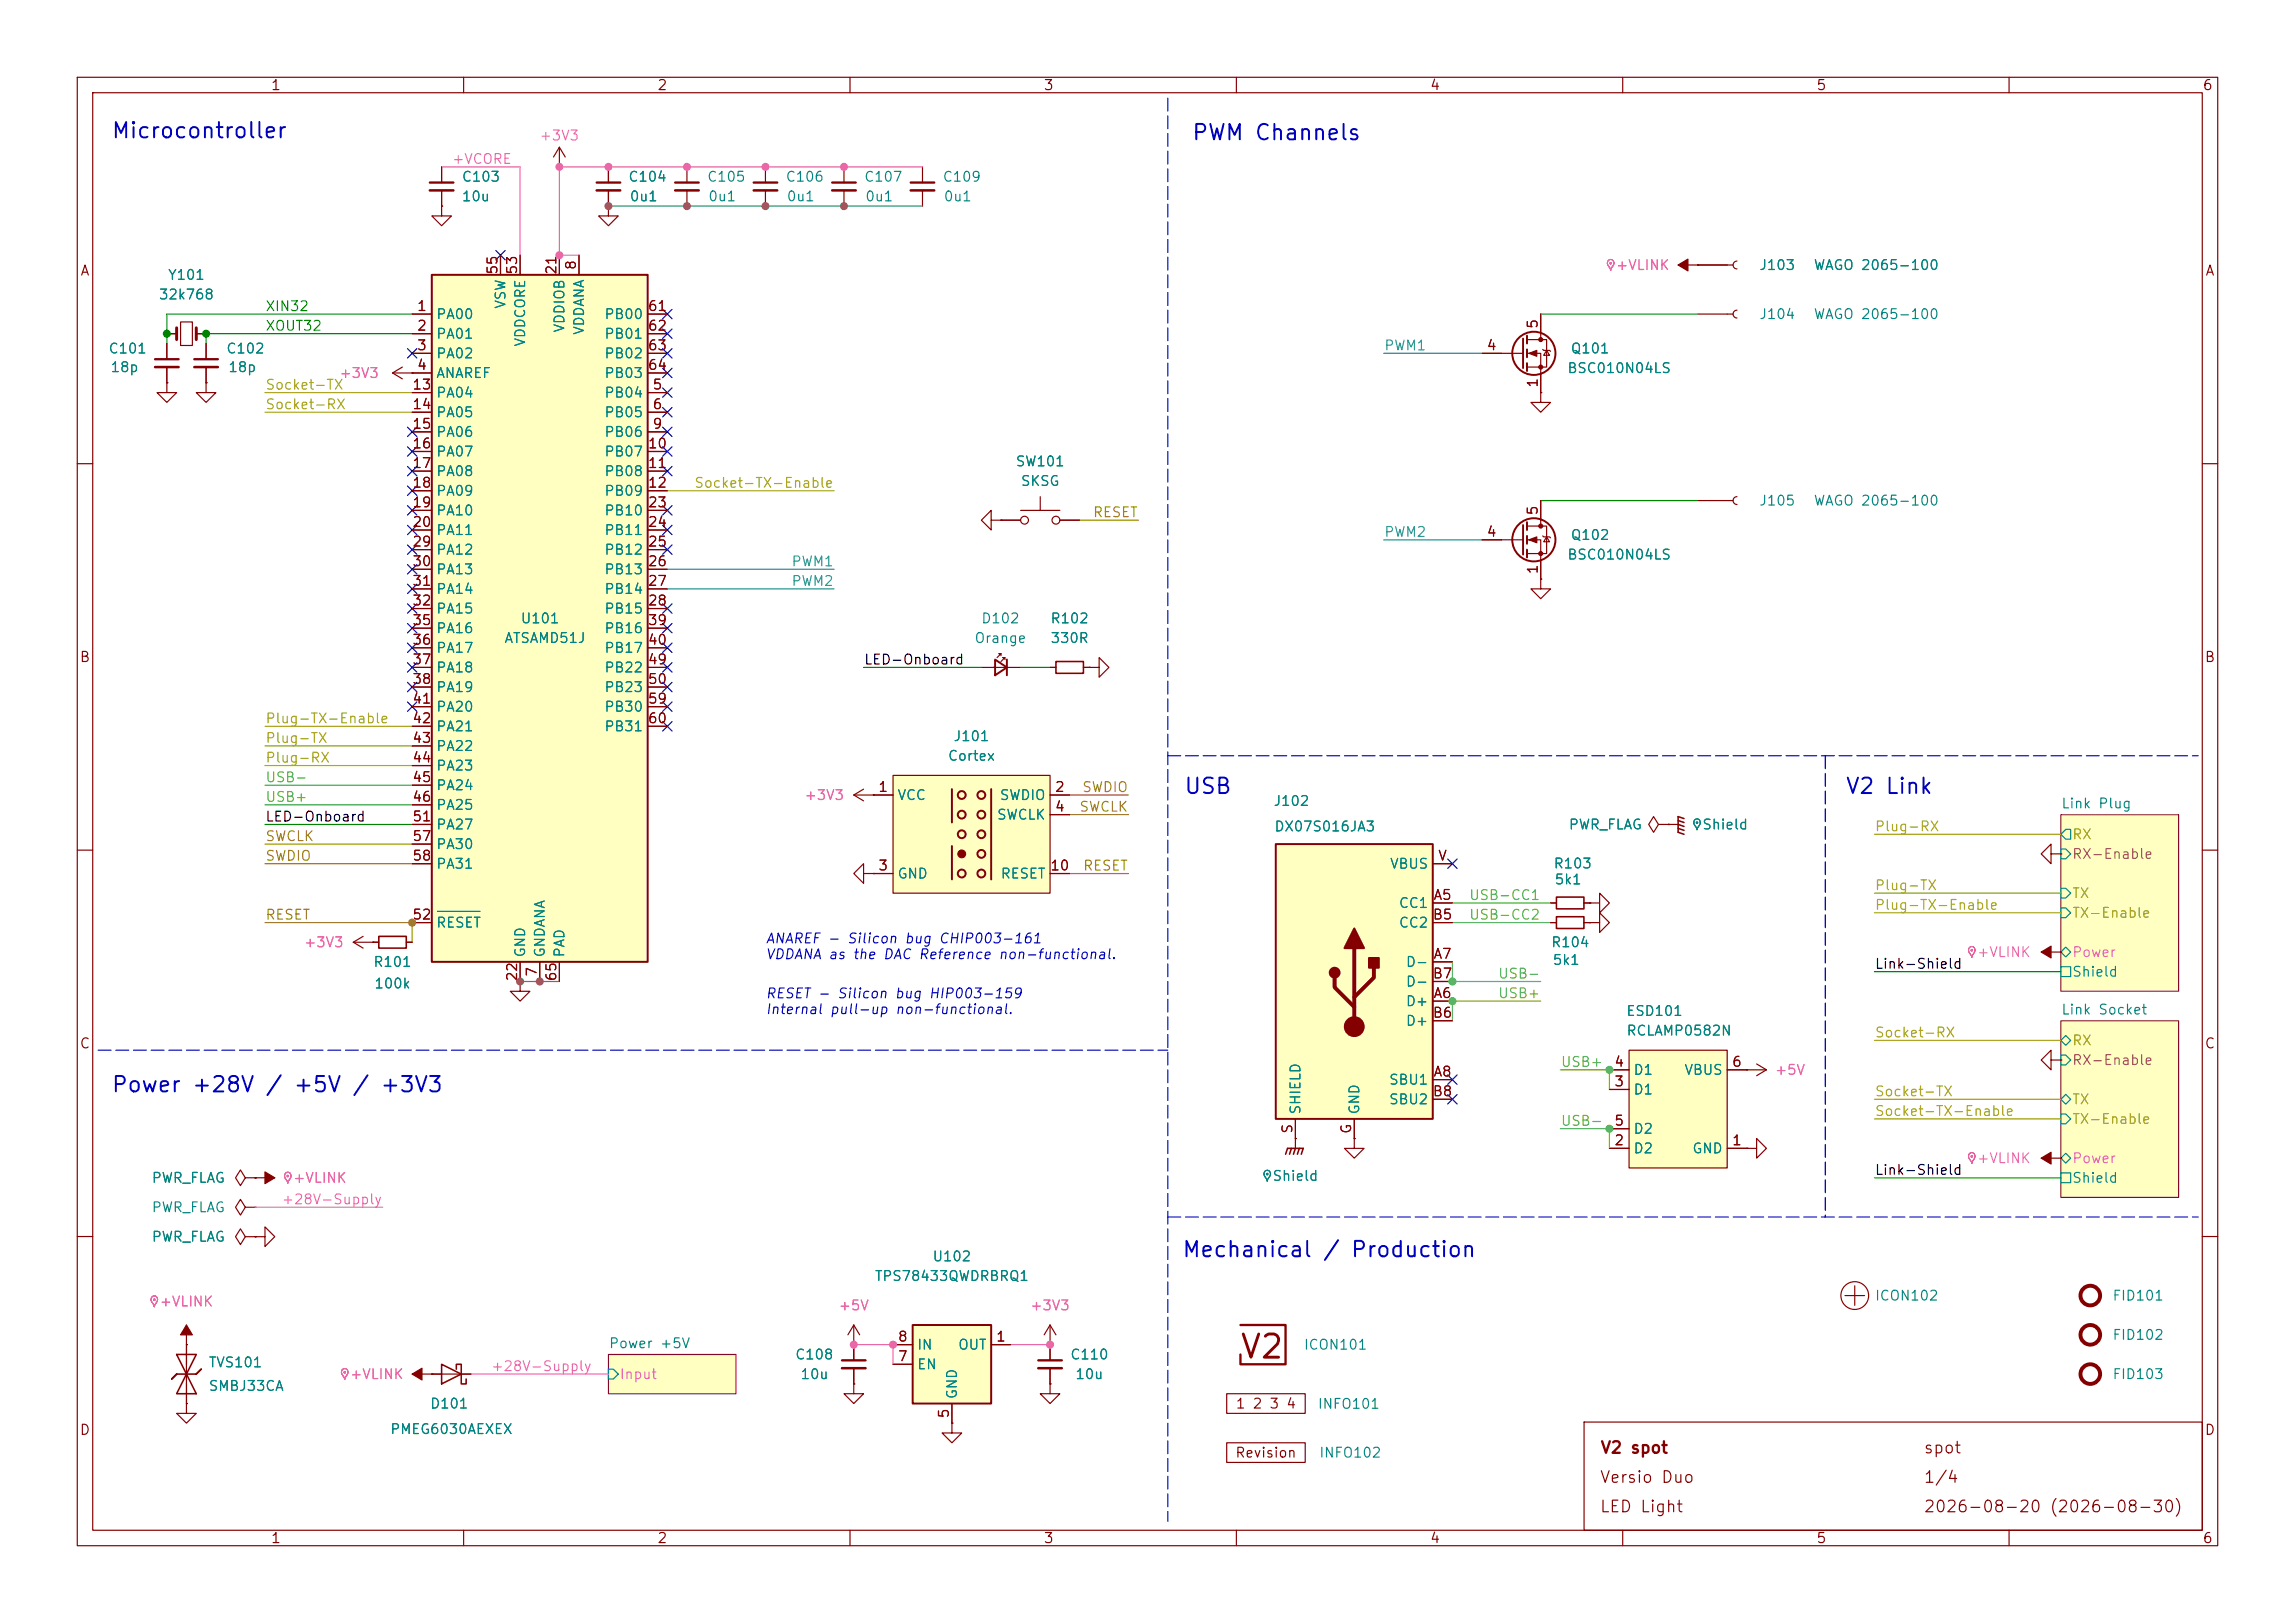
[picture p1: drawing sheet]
<svg xmlns="http://www.w3.org/2000/svg" width="297mm" height="210mm" viewBox="0 0 297 210" stroke-linecap="round" stroke-linejoin="round" font-family="sans-serif">
<defs><g id="words">
<text font-size="3" fill="#840000" x="160.3" y="176.5">V2</text>
<g font-size="2" fill="#0000c2">
<text x="14.3" y="18.4">Microcontroller</text>
<text x="154.1" y="18.6">PWM Channels</text>
<text x="153.1" y="103.2">USB</text>
<text x="238.7" y="103.2">V2 Link</text>
<text x="14.3" y="141.8">Power +28V / +5V / +3V3</text>
<text x="152.9" y="163.2">Mechanical / Production</text>
</g>
<g font-size="1.5" fill="#840000">
<text x="207" y="188.4">V2 spot</text>
<text x="248.9" y="188.4">spot</text>
<text x="206.9" y="192.3">Versio Duo</text>
<text x="206.9" y="196.1">LED Light</text>
<text x="248.9" y="196.1">2026-08-20 (2026-08-30)</text>
<text x="248.9" y="192.3">1/4</text>
</g>
<g font-size="1.3" fill="#840000">
<text x="35" y="12">1</text>
<text x="85" y="12">2</text>
<text x="135" y="12">3</text>
<text x="185" y="12">4</text>
<text x="235" y="12">5</text>
<text x="285" y="12">6</text>
<text x="10.3" y="36">A</text>
<text x="64.7" y="35.6" transform="rotate(-90 64.7 35.6)">55</text>
<text x="67.2" y="35.6" transform="rotate(-90 67.2 35.6)">53</text>
<text x="72.3" y="35.6" transform="rotate(-90 72.3 35.6)">21</text>
<text x="74.8" y="35" transform="rotate(-90 74.8 35)">8</text>
<text x="285.3" y="36">A</text>
<text x="53.9" y="40.6">1</text>
<text x="83.8" y="40.6">61</text>
<text x="53.9" y="43.1">2</text>
<text x="53.9" y="45.6">3</text>
<text x="83.8" y="43.1">62</text>
<text x="83.8" y="45.6">63</text>
<text x="192.3" y="45.6">4</text>
<text x="199.3" y="42.6" transform="rotate(-90 199.3 42.6)">5</text>
<text x="53.3" y="50.7">13</text>
<text x="53.3" y="53.3">14</text>
<text x="53.9" y="48.2">4</text>
<text x="83.8" y="48.2">64</text>
<text x="84.4" y="50.7">5</text>
<text x="84.4" y="53.3">6</text>
<text x="199.3" y="50.3" transform="rotate(-90 199.3 50.3)">1</text>
<text x="53.3" y="55.8">15</text>
<text x="53.3" y="58.3">16</text>
<text x="83.8" y="58.3">10</text>
<text x="84.4" y="55.8">9</text>
<text x="53.3" y="60.9">17</text>
<text x="53.3" y="63.4">18</text>
<text x="53.3" y="66">19</text>
<text x="83.8" y="60.9">11</text>
<text x="83.8" y="63.4">12</text>
<text x="83.8" y="66">23</text>
<text x="53.3" y="68.5">20</text>
<text x="53.3" y="71">29</text>
<text x="83.8" y="68.5">24</text>
<text x="83.8" y="71">25</text>
<text x="192.3" y="69.8">4</text>
<text x="199.3" y="66.8" transform="rotate(-90 199.3 66.8)">5</text>
<text x="53.3" y="73.6">30</text>
<text x="53.3" y="76.1">31</text>
<text x="83.8" y="73.6">26</text>
<text x="83.8" y="76.1">27</text>
<text x="199.3" y="74.4" transform="rotate(-90 199.3 74.4)">1</text>
<text x="53.3" y="78.7">32</text>
<text x="53.3" y="81.2">35</text>
<text x="53.3" y="83.7">36</text>
<text x="83.8" y="78.7">28</text>
<text x="83.8" y="81.2">39</text>
<text x="83.8" y="83.7">40</text>
<text x="10.2" y="86">B</text>
<text x="53.3" y="86.3">37</text>
<text x="53.3" y="88.8">38</text>
<text x="83.8" y="86.3">49</text>
<text x="83.8" y="88.8">50</text>
<text x="285.2" y="86">B</text>
<text x="53.3" y="91.4">41</text>
<text x="53.3" y="93.9">42</text>
<text x="83.8" y="91.4">59</text>
<text x="83.8" y="93.9">60</text>
<text x="53.3" y="96.4">43</text>
<text x="53.3" y="99">44</text>
<text x="53.3" y="101.5">45</text>
<text x="53.3" y="104.1">46</text>
<text x="53.3" y="106.6">51</text>
<text x="113.6" y="102.8">1</text>
<text x="136.4" y="102.8">2</text>
<text x="136.4" y="105.3">4</text>
<text x="53.3" y="109.1">57</text>
<text x="53.3" y="111.7">58</text>
<text x="113.6" y="112.9">3</text>
<text x="135.8" y="112.9">10</text>
<text x="186" y="111.7">V</text>
<text x="53.3" y="119.3">52</text>
<text x="185.3" y="119.3">B5</text>
<text x="185.4" y="116.8">A5</text>
<text x="185.4" y="124.4">A7</text>
<text x="67.2" y="127.1" transform="rotate(-90 67.2 127.1)">22</text>
<text x="69.8" y="126.5" transform="rotate(-90 69.8 126.5)">7</text>
<text x="72.3" y="127.1" transform="rotate(-90 72.3 127.1)">65</text>
<text x="185.3" y="132">B6</text>
<text x="185.3" y="126.9">B7</text>
<text x="185.4" y="129.5">A6</text>
<text x="10.2" y="136">C</text>
<text x="285.2" y="136">C</text>
<text x="185.3" y="142.2">B8</text>
<text x="185.4" y="139.6">A8</text>
<text x="208.8" y="140.9">3</text>
<text x="208.8" y="138.3">4</text>
<text x="224.1" y="138.3">6</text>
<text x="167.6" y="146.8" transform="rotate(-90 167.6 146.8)">S</text>
<text x="175.2" y="146.8" transform="rotate(-90 175.2 146.8)">G</text>
<text x="208.8" y="146">5</text>
<text x="208.8" y="148.5">2</text>
<text x="224.1" y="148.5">1</text>
<text x="116.1" y="173.9">8</text>
<text x="128.8" y="173.9">1</text>
<text x="116.1" y="176.4">7</text>
<text x="10.2" y="186">D</text>
<text x="123.1" y="183.6" transform="rotate(-90 123.1 183.6)">5</text>
<text x="159.8" y="182.6">1 2 3 4</text>
<text x="285.2" y="186">D</text>
<text x="159.8" y="188.9">Revision</text>
<text x="35" y="200">1</text>
<text x="85" y="200">2</text>
<text x="135" y="200">3</text>
<text x="185" y="200">4</text>
<text x="235" y="200">5</text>
<text x="285" y="200">6</text>
</g>
<g font-size="1.3" fill="#ff5cbb">
<text x="58.4" y="21.5">+VCORE</text>
<text x="69.7" y="18.5">+3V3</text>
<text x="209" y="35.3">+VLINK</text>
<text x="43.8" y="49.2">+3V3</text>
<text x="104" y="103.8">+3V3</text>
<text x="39.2" y="122.9">+3V3</text>
<text x="255.8" y="124.2">+VLINK</text>
<text x="268.1" y="124.2">Power</text>
<text x="229.6" y="139.4">+5V</text>
<text x="37.8" y="153.4">+VLINK</text>
<text x="255.8" y="150.8">+VLINK</text>
<text x="268.1" y="150.8">Power</text>
<text x="36.4" y="156.1">+28V-Supply</text>
<text x="20.6" y="169.4">+VLINK</text>
<text x="108.4" y="169.9">+5V</text>
<text x="133.2" y="169.9">+3V3</text>
<text x="45.2" y="178.8">+VLINK</text>
<text x="63.5" y="177.7">+28V-Supply</text>
<text x="80.1" y="178.8">Input</text>
</g>
<g font-size="1.3" fill="#008484">
<text x="59.7" y="23.8">C103</text>
<text x="81.2" y="23.8">C104</text>
<text x="91.4" y="23.8">C105</text>
<text x="101.6" y="23.8">C106</text>
<text x="111.7" y="23.8">C107</text>
<text x="121.9" y="23.8">C109</text>
<text x="59.7" y="26.4">10u</text>
<text x="81.4" y="26.4">0u1</text>
<text x="91.6" y="26.4">0u1</text>
<text x="101.7" y="26.4">0u1</text>
<text x="111.9" y="26.4">0u1</text>
<text x="122" y="26.4">0u1</text>
<text x="227.6" y="35.3">J103</text>
<text x="234.6" y="35.3">WAGO 2065-100</text>
<text x="20.5" y="39.1">32k768</text>
<text x="21.6" y="36.5">Y101</text>
<text x="56.4" y="41.6">PA00</text>
<text x="65.7" y="40" transform="rotate(-90 65.7 40)">VSW</text>
<text x="78.1" y="41.6">PB00</text>
<text x="227.6" y="41.6">J104</text>
<text x="234.6" y="41.6">WAGO 2065-100</text>
<text x="14" y="46.1">C101</text>
<text x="29.2" y="46.1">C102</text>
<text x="56.4" y="44.1">PA01</text>
<text x="56.4" y="46.7">PA02</text>
<text x="68.3" y="44.9" transform="rotate(-90 68.3 44.9)">VDDCORE</text>
<text x="73.4" y="43.1" transform="rotate(-90 73.4 43.1)">VDDIOB</text>
<text x="75.9" y="43.4" transform="rotate(-90 75.9 43.4)">VDDANA</text>
<text x="78.1" y="44.1">PB01</text>
<text x="78.1" y="46.7">PB02</text>
<text x="203.2" y="46">Q101</text>
<text x="14.2" y="48.5">18p</text>
<text x="29.4" y="48.5">18p</text>
<text x="56.4" y="49.2">ANAREF</text>
<text x="56.4" y="51.8">PA04</text>
<text x="78.1" y="49.2">PB03</text>
<text x="78.1" y="51.8">PB04</text>
<text x="202.7" y="48.6">BSC010N04LS</text>
<text x="56.4" y="54.3">PA05</text>
<text x="56.4" y="56.8">PA06</text>
<text x="56.4" y="59.4">PA07</text>
<text x="78.1" y="54.3">PB05</text>
<text x="78.1" y="56.8">PB06</text>
<text x="78.1" y="59.4">PB07</text>
<text x="56.4" y="61.9">PA08</text>
<text x="56.4" y="64.5">PA09</text>
<text x="78.1" y="61.9">PB08</text>
<text x="78.1" y="64.5">PB09</text>
<text x="131.3" y="60.7">SW101</text>
<text x="132" y="63.2">SKSG</text>
<text x="227.6" y="65.7">J105</text>
<text x="234.6" y="65.7">WAGO 2065-100</text>
<text x="56.4" y="67">PA10</text>
<text x="56.4" y="69.5">PA11</text>
<text x="78.1" y="67">PB10</text>
<text x="78.1" y="69.5">PB11</text>
<text x="203.2" y="70.2">Q102</text>
<text x="56.4" y="72.1">PA12</text>
<text x="56.4" y="74.6">PA13</text>
<text x="56.4" y="77.2">PA14</text>
<text x="78.1" y="72.1">PB12</text>
<text x="78.1" y="74.6">PB13</text>
<text x="78.1" y="77.2">PB14</text>
<text x="202.7" y="72.7">BSC010N04LS</text>
<text x="56.4" y="79.7">PA15</text>
<text x="56.4" y="82.2">PA16</text>
<text x="65.2" y="83.5">ATSAMD51J</text>
<text x="67.3" y="81">U101</text>
<text x="78.1" y="79.7">PB15</text>
<text x="78.1" y="82.2">PB16</text>
<text x="126" y="83.5">Orange</text>
<text x="126.9" y="81">D102</text>
<text x="135.9" y="81">R102</text>
<text x="135.9" y="83.5">330R</text>
<text x="56.4" y="84.8">PA17</text>
<text x="56.4" y="87.3">PA18</text>
<text x="56.4" y="89.9">PA19</text>
<text x="78.1" y="84.8">PB17</text>
<text x="78.1" y="87.3">PB22</text>
<text x="78.1" y="89.9">PB23</text>
<text x="56.4" y="92.4">PA20</text>
<text x="56.4" y="94.9">PA21</text>
<text x="78.1" y="92.4">PB30</text>
<text x="78.1" y="94.9">PB31</text>
<text x="56.4" y="97.5">PA22</text>
<text x="56.4" y="100">PA23</text>
<text x="122.6" y="98.8">Cortex</text>
<text x="123.3" y="96.2">J101</text>
<text x="56.4" y="102.6">PA24</text>
<text x="56.4" y="105.1">PA25</text>
<text x="56.4" y="107.6">PA27</text>
<text x="116.1" y="103.8">VCC</text>
<text x="128.9" y="106.4">SWCLK</text>
<text x="129.3" y="103.8">SWDIO</text>
<text x="164.7" y="104.6">J102</text>
<text x="164.8" y="107.9">DX07S016JA3</text>
<text x="202.9" y="107.6">PWR_FLAG</text>
<text x="220.2" y="107.6">Shield</text>
<text x="266.7" y="104.9">Link Plug</text>
<text x="56.4" y="110.2">PA30</text>
<text x="56.4" y="112.7">PA31</text>
<text x="116.1" y="114">GND</text>
<text x="129.4" y="114">RESET</text>
<text x="179.8" y="112.7">VBUS</text>
<text x="201" y="112.7">R103</text>
<text x="180.9" y="117.8">CC1</text>
<text x="201.1" y="114.8">5k1</text>
<text x="48.2" y="125.4">R101</text>
<text x="56.4" y="120.3">RESET</text>
<text x="68.3" y="124" transform="rotate(-90 68.3 124)">GND</text>
<text x="70.8" y="124" transform="rotate(-90 70.8 124)">GNDANA</text>
<text x="73.4" y="124" transform="rotate(-90 73.4 124)">PAD</text>
<text x="180.9" y="120.3">CC2</text>
<text x="181.8" y="125.4">D-</text>
<text x="200.6" y="122.9">R104</text>
<text x="200.8" y="125.2">5k1</text>
<text x="48.3" y="128.2">100k</text>
<text x="181.8" y="130.5">D+</text>
<text x="181.8" y="128">D-</text>
<text x="210.4" y="131.8">ESD101</text>
<text x="266.7" y="131.6">Link Socket</text>
<text x="268.1" y="126.7">Shield</text>
<text x="181.8" y="133">D+</text>
<text x="210.4" y="134.3">RCLAMP0582N</text>
<text x="179.7" y="140.7">SBU1</text>
<text x="179.7" y="143.2">SBU2</text>
<text x="211.3" y="141.9">D1</text>
<text x="211.3" y="139.4">D1</text>
<text x="217.9" y="139.4">VBUS</text>
<text x="168.6" y="144.3" transform="rotate(-90 168.6 144.3)">SHIELD</text>
<text x="176.2" y="144.3" transform="rotate(-90 176.2 144.3)">GND</text>
<text x="211.3" y="147">D2</text>
<text x="211.3" y="149.6">D2</text>
<text x="218.9" y="149.6">GND</text>
<text x="19.5" y="153.4">PWR_FLAG</text>
<text x="164.6" y="153.1">Shield</text>
<text x="268.1" y="153.4">Shield</text>
<text x="19.5" y="157.2">PWR_FLAG</text>
<text x="19.5" y="161">PWR_FLAG</text>
<text x="113.1" y="166.1">TPS78433QWDRBRQ1</text>
<text x="120.6" y="163.5">U102</text>
<text x="242.6" y="168.6">ICON102</text>
<text x="273.3" y="173.7">FID102</text>
<text x="273.3" y="168.6">FID101</text>
<text x="26.9" y="177.2">TVS101</text>
<text x="78.7" y="174.8">Power +5V</text>
<text x="102.8" y="176.2">C108</text>
<text x="103.5" y="178.8">10u</text>
<text x="118.6" y="177.5">EN</text>
<text x="118.6" y="175">IN</text>
<text x="123.9" y="175">OUT</text>
<text x="138.4" y="176.2">C110</text>
<text x="139.1" y="178.8">10u</text>
<text x="168.6" y="175">ICON101</text>
<text x="273.3" y="178.8">FID103</text>
<text x="26.9" y="180.3">SMBJ33CA</text>
<text x="50.4" y="185.9">PMEG6030AEXEX</text>
<text x="55.6" y="182.6">D101</text>
<text x="124.2" y="181.1" transform="rotate(-90 124.2 181.1)">GND</text>
<text x="170.4" y="182.6">INFO101</text>
<text x="170.6" y="188.9">INFO102</text>
</g>
<g font-size="1.3" fill="#0b8109">
<text x="34.3" y="40.6">XIN32</text>
<text x="34.3" y="43.1">XOUT32</text>
</g>
<g font-size="1.3" fill="#06a4c8">
<text x="179" y="45.7">PWM1</text>
<text x="179" y="69.8">PWM2</text>
<text x="102.3" y="76.1">PWM2</text>
<text x="102.3" y="73.6">PWM1</text>
</g>
<g font-size="1.3" fill="#a3a30c">
<text x="34.3" y="53.3">Socket-RX</text>
<text x="34.3" y="50.7">Socket-TX</text>
<text x="89.8" y="63.4">Socket-TX-Enable</text>
<text x="34.3" y="93.9">Plug-TX-Enable</text>
<text x="34.3" y="99">Plug-RX</text>
<text x="34.3" y="96.5">Plug-TX</text>
<text x="242.5" y="107.9">Plug-RX</text>
<text x="268.1" y="108.9">RX</text>
<text x="242.5" y="115.5">Plug-TX</text>
<text x="242.5" y="118">Plug-TX-Enable</text>
<text x="268.1" y="116.5">TX</text>
<text x="268.1" y="119.1">TX-Enable</text>
<text x="242.5" y="134.6">Socket-RX</text>
<text x="268.1" y="135.6">RX</text>
<text x="242.5" y="142.2">Socket-TX</text>
<text x="268.1" y="143.2">TX</text>
<text x="242.5" y="144.7">Socket-TX-Enable</text>
<text x="268.1" y="145.7">TX-Enable</text>
</g>
<g font-size="1.3" fill="#b27502">
<text x="141.3" y="67.2">RESET</text>
<text x="139.6" y="105.3">SWCLK</text>
<text x="140" y="102.8">SWDIO</text>
<text x="34.3" y="109.2">SWCLK</text>
<text x="34.3" y="111.7">SWDIO</text>
<text x="140.1" y="113">RESET</text>
<text x="34.3" y="119.3">RESET</text>
</g>
<g font-size="1.3">
<text x="111.7" y="86.3">LED-Onboard</text>
<text x="34.3" y="106.6">LED-Onboard</text>
<text x="242.5" y="125.7">Link-Shield</text>
<text x="242.5" y="152.3">Link-Shield</text>
</g>
<g font-size="1.3" fill="#51c90f">
<text x="34.3" y="101.5">USB-</text>
<text x="34.3" y="104.1">USB+</text>
<text x="190" y="119.3">USB-CC2</text>
<text x="190" y="116.8">USB-CC1</text>
<text x="193.8" y="129.5">USB+</text>
<text x="193.8" y="126.9">USB-</text>
<text x="201.9" y="138.4">USB+</text>
<text x="201.9" y="146">USB-</text>
</g>
<g font-size="1.3" fill="#676767">
<text x="268.1" y="111.5">RX-Enable</text>
<text x="268.1" y="138.1">RX-Enable</text>
</g>
<g font-size="1.3" fill="#0000c2">
<text x="99" y="122.4">﻿ANAREF - Silicon bug CHIP003-161</text>
<text x="99" y="124.4">VDDANA as the DAC Reference non-functional.</text>
<text x="99" y="129.5">RESET - ﻿Silicon bug HIP003-159</text>
<text x="99" y="131.5">Internal pull-up non-functional.</text>
</g>
</g></defs>
<g fill="none" stroke="#840000" stroke-width=".15">
<path d="M10 10h277v190h-277zM12 12h273v186h-273zM60 10v2M110 10v2M160 10v2M210 10v2M260 10v2M26.7 49.5v1.3h1.2l-1.2 1.3-1.3-1.3h1.3M26.7 49.5h.1M10 60h2M285 60h2M10 110h2"/>
<path d="M285 110h2M31.7 152.4l-.6-1-.6 1 .6 1 .6-1h1.3M31.7 156.2l-.6-1-.6 1 .6 1 .6-1h1.3M33 152.4h.1M33 156.2h.1M33 152.4h2.6M10 160h2M285 160h2M60 198v2M110 198v2M160 198v2M205 184h80v14h-80z"/>
<path d="M210 198v2M260 198v2"/>
</g>
<g fill="#ffffc2" stroke="#ffffc2" stroke-width=".13">
<path d="M266.7 105.4h15.2v22.9h-15.2z"/>
<path d="M78.7 175.3h16.5v5h-16.5z"/>
<path d="M266.7 132.1h15.2v22.8h-15.2z"/>
</g>
<path d="M266.7 105.4h15.2v22.9h-15.2zM266.7 132.1h15.2v22.8h-15.2zM78.7 175.3h16.5v5h-16.5z" fill="none" stroke="#840084" stroke-width=".15"/>
<g fill="none" stroke="#008484" stroke-width=".15">
<path d="M266.7 114.9h.6l.7 .7-.7 .6h-.6zM266.7 109.9h.6l.7 .6-.7 .6h-.6zM266.7 117.5h.6l.7 .6-.7 .6h-.6zM267.3 107.3h.7v1.3h-.7l-.6-.6zM266.7 123.2l.6-.6 .7 .6-.7 .6zM266.7 125.1h1.3v1.3h-1.3zM266.7 134.6l.6-.6 .7 .6-.7 .7zM266.7 136.5h.6l.7 .7-.7 .6h-.6zM266.7 144.1h.6l.7 .7-.7 .6h-.6zM266.7 151.8h1.3v1.2h-1.3zM267.3 141.6l.7 .6-.7 .7-.6-.7zM267.3 149.2l.7 .7-.7 .6-.6-.6z"/>
<path d="M78.7 177.2h.7l.6 .6-.6 .6h-.7z"/>
</g>
<path d="M37 151.8a.49 .49 0 0 1 .7 .2 .49 .49 0 0 1-.3 .6l-.2 .5-.1-.4a.64 .64 0 0 1-.1-.9z" fill="none" stroke="#840000" stroke-width=".14"/>
<circle cx="37.2" cy="152.2" r=".09" fill="#840000" stroke="#840000" stroke-width=".14"/>
<path d="M34.3 151.6l1.3 .8-1.3 .8z" fill="#840000" stroke="#840000" stroke-width=".15"/>
<path d="M37 151.8a.49 .49 0 0 1 .7 .2 .49 .49 0 0 1-.3 .6l-.2 .5-.1-.4a.64 .64 0 0 1-.1-.9z" fill="none" stroke="#ff5cbb" stroke-width=".14"/>
<circle cx="37.2" cy="152.2" r=".09" fill="#ff5cbb" stroke="#ff5cbb" stroke-width=".14"/>
<path d="M55.9 35.6h27.9v88.9h-27.9z" fill="#ffffc2"/>
<path d="M55.9 35.6h27.9v88.9h-27.9z" fill="none" stroke="#840000" stroke-width=".25"/>
<g fill="none" stroke="#840000" stroke-width=".15">
<path d="M64.8 33v2.6M67.3 33v2.6M72.4 33v2.6M74.9 33v2.6M53.3 48.3h2.6M53.3 40.6h2.6M53.3 43.2h2.6M53.3 45.7h2.6M53.3 50.8h2.6M53.3 53.3h2.6M53.3 55.9h2.6M53.3 58.4h2.6"/>
<path d="M83.8 48.3h2.6M83.8 40.6h2.6M83.8 43.2h2.6M83.8 45.7h2.6M83.8 50.8h2.6M83.8 53.3h2.6M83.8 55.9h2.6M83.8 58.4h2.6M53.3 61h2.6M53.3 63.5h2.6M53.3 66h2.6M53.3 68.6h2.6"/>
<path d="M53.3 71.1h2.6M53.3 73.7h2.6M53.3 76.2h2.6M53.3 78.7h2.6M83.8 61h2.6M83.8 63.5h2.6M83.8 66h2.6M83.8 68.6h2.6M83.8 71.1h2.6M83.8 73.7h2.6M83.8 76.2h2.6M83.8 78.7h2.6"/>
<path d="M53.3 81.3h2.6M53.3 83.8h2.6M53.3 86.4h2.6M53.3 88.9h2.6M53.3 91.4h2.6M53.3 94h2.6M53.3 96.5h2.6M53.3 99.1h2.6M83.8 81.3h2.6M83.8 83.8h2.6M83.8 86.4h2.6M83.8 88.9h2.6"/>
<path d="M83.8 91.4h2.6M83.8 94h2.6M53.3 101.6h2.6M53.3 104.1h2.6M53.3 106.7h2.6M53.3 119.4h2.6M53.3 109.2h2.6M53.3 111.8h2.6M110.5 102.9l1.3 .7M110.5 102.9h2.5M111.8 102.1l-1.3 .8M113 102.9h.1"/>
<path d="M200.7 119.4h.7M205 119.4h.7M67.3 124.5v2.5M69.8 124.5v2.5M72.4 124.5v2.5M226.1 138.4h.1M226.1 138.4h2.5M227.3 137.7l1.3 .7M228.6 138.4l-1.3 .8"/>
</g>
<path d="M56.6 117.9h5.5" fill="none" stroke="#008484" stroke-width=".15"/>
<path d="M201.4 118.6h3.6v1.5h-3.6z" fill="none" stroke="#840000" stroke-width=".2"/>
<path d="M115.6 100.3h20.3v15.3h-20.3z" fill="#ffffc2"/>
<g fill="none" stroke="#840000" stroke-width=".25">
<path d="M197.1 43.8v3.8M197.6 43.4v1.1M197.6 45.2v1M197.6 47v1M197.1 67.9v3.9M197.6 67.6v1M197.6 69.3v1.1M197.6 71.1v1M128.8 85.3l1.5 1.1-1.5 1zM130.3 85.3v2.1M123.2 102.1v4.3M123.2 109.5v4.3"/>
<path d="M128.3 102.1v11.7"/>
<circle cx="198.5" cy="45.7" r="2.79"/>
<circle cx="198.5" cy="69.8" r="2.79"/>
<circle cx="124.5" cy="105.4" r=".51"/>
<circle cx="124.5" cy="102.9" r=".51"/>
<circle cx="124.5" cy="113" r=".51"/>
<circle cx="124.5" cy="108" r=".51"/>
<circle cx="127" cy="108" r=".51"/>
<circle cx="127" cy="105.4" r=".51"/>
<circle cx="127" cy="110.5" r=".51"/>
<circle cx="127" cy="113" r=".51"/>
<circle cx="127" cy="102.9" r=".51"/>
</g>
<circle cx="124.5" cy="110.5" r=".51" fill="#840000" stroke="#840000" stroke-width=".13"/>
<g fill="none" stroke="#840000" stroke-width=".15">
<path d="M72.4 19.1l-.8 1.2M72.4 19.1l.8 1.2M72.4 19.1v2.5M72.4 21.6h.1M78.7 26.7v1.2h1.3l-1.3 1.3-1.2-1.3h1.2M78.7 26.7h.1M78.7 21.6v2M78.7 24.6v2.1M88.9 21.6v2M88.9 24.6v2.1M99.1 21.6v2M99.1 24.6v2.1"/>
<path d="M109.2 21.6v2M109.2 24.6v2.1M119.4 21.6v2M119.4 24.6v2.1M217.2 34.3h7.1M219.7 34.3h.1M224.8 33.8a.51 .51 0 0 0-.5 .5 .51 .51 0 0 0 .5 .5M191.8 45.7h5.3M197.6 43.9h2.6v3.6h-2.6M197.6 45.7h1.8v5.1M199.4 50.8v1.3h1.3l-1.3 1.2-1.3-1.2h1.3M199.4 50.8h.1"/>
<path d="M199.4 40.6v3.3M199.6 45.2l.2 .1h.7l.2 .2M200.2 45.3l.3 .7h-.7zM219.7 40.6h4.6M224.8 40.1a.51 .51 0 0 0-.5 .5 .51 .51 0 0 0 .5 .5M128.3 67.3v-1.3l-1.3 1.3 1.3 1.3v-1.3h1.2M129.5 67.3h.1M129.5 67.3h2.6M132.1 66h5.1M134.6 64.3v1.7M137.2 67.3h2.5M191.8 69.9h5.3"/>
<path d="M197.6 68.1h2.6v3.5h-2.6M197.6 69.9h1.8v5M199.4 74.9v1.3h1.3l-1.3 1.3-1.3-1.3h1.3M199.4 74.9h.1M199.4 64.8v3.3M199.6 69.3l.2 .2h.7l.2 .1M200.2 69.5l.3 .6h-.7zM219.7 64.8h4.6M224.8 64.3a.51 .51 0 0 0-.5 .5 .51 .51 0 0 0 .5 .5M127 86.4h5.1M129.5 84.8v-.2h-.2h.2l-.5 .5M130 85.3v-.2h-.2h.2l-.5 .5"/>
<path d="M135.9 86.4h.8M140.2 86.4h.8M111.8 113v-1.2l-1.3 1.2 1.3 1.3v-1.3h1.2M113 113h.1M113 102.9h2.6M113 113h2.6M115.6 100.3h20.3v15.3h-20.3zM135.9 102.9h2.5M135.9 113h2.5M135.9 105.4h2.5M200.7 116.8h.7M205 116.8h.7"/>
<path d="M205.7 116.8h1.3v-1.2l1.3 1.2-1.3 1.3v-1.3M205.7 116.8h.1M205.7 119.4h1.3v-1.3l1.3 1.3-1.3 1.3v-1.3M205.7 119.4h.1M214.6 106.7l-.6-1-.6 1 .6 1 .6-1h1.3M215.9 106.7h.1M215.9 106.7h1.3M265.4 110.5v-1.3l-1.2 1.3 1.2 1.3v-1.3h1.3M266.7 110.5h.1M45.7 121.9l1.3 .8M45.7 121.9h3.3M47 121.2l-1.3 .7"/>
<path d="M48.3 121.9h.1M52.6 121.9h.7M264.2 123.2h2.5M266.7 123.2h.1M167.6 147.3h.1M167.6 147.3v1.3M175.3 147.3v1.3h1.2l-1.2 1.3-1.3-1.3h1.3M175.3 147.3h.1M264.2 149.9h2.5M266.7 149.9h.1M24.1 174h.1M24.1 171.5v10.1"/>
<path d="M33 160h1.3v-1.2l1.3 1.2-1.3 1.3v-1.3M33 160h.1M53.3 177.8h7.7M55.9 177.8h.1M135.9 179.1v1.2h1.3l-1.3 1.3-1.3-1.3h1.3M135.9 179.1h.1M135.9 174h.1M135.9 171.5v4.5M135.9 177v2.1M135.9 171.5l-.8 1.2M135.9 171.5l.8 1.2M238.8 167.6h2.5"/>
<path d="M240 166.4v2.5M24.1 181.6v1.3h1.3l-1.3 1.3-1.2-1.3h1.2M24.1 181.6h.1M123.2 184.2v1.2h1.3l-1.3 1.3-1.3-1.3h1.3M123.2 184.2h.1"/>
<circle cx="132.6" cy="67.3" r=".51"/>
<circle cx="136.7" cy="67.3" r=".51"/>
<circle cx="240" cy="167.6" r="1.8"/>
</g>
<path d="M208.2 33.7a.49 .49 0 0 1 .6 .1 .49 .49 0 0 1-.2 .7l-.2 .5-.1-.4a.64 .64 0 0 1-.1-.9zM219.3 106.1a.49 .49 0 0 1 .7 .1 .49 .49 0 0 1-.2 .7l-.2 .5-.1-.4a.64 .64 0 0 1-.2-.9zM254.9 122.6a.49 .49 0 0 1 .7 .1 .49 .49 0 0 1-.2 .7l-.2 .5-.2-.4a.64 .64 0 0 1-.1-.9zM163.7 151.5a.49 .49 0 0 1 .7 .2 .49 .49 0 0 1-.2 .7l-.2 .4-.2-.3a.64 .64 0 0 1-.1-1zM254.9 149.3a.49 .49 0 0 1 .7 .1 .49 .49 0 0 1-.2 .7l-.2 .4-.2-.3a.64 .64 0 0 1-.1-.9zM19.7 167.8a.49 .49 0 0 1 .7 .2 .49 .49 0 0 1-.2 .6l-.2 .5-.2-.4a.64 .64 0 0 1-.1-.9zM44.3 177.2a.49 .49 0 0 1 .7 .2 .49 .49 0 0 1-.2 .6l-.2 .5-.1-.4a.64 .64 0 0 1-.2-.9z" fill="none" stroke="#840000" stroke-width=".14"/>
<g fill="#840000" stroke="#840000" stroke-width=".14">
<circle cx="219.6" cy="106.5" r=".09"/>
<circle cx="44.6" cy="177.6" r=".09"/>
<circle cx="208.4" cy="34.1" r=".09"/>
<circle cx="20" cy="168.2" r=".09"/>
<circle cx="255.2" cy="123" r=".09"/>
<circle cx="255.2" cy="149.6" r=".09"/>
<circle cx="164" cy="151.9" r=".09"/>
</g>
<g fill="none" stroke="#840000" stroke-width=".2">
<path d="M136.7 85.6h3.5v1.5h-3.5zM201.4 116.1h3.6v1.5h-3.6zM217.2 107.2l.7 .2M217.2 106.7l.7 .2M217.2 106.2l.7 .2M217.9 105.9l-.7-.2v2l.7 .3M49 121.2h3.6v1.5h-3.6zM166.4 149.4l.2-.8h2.1l-.3 .8M167.1 148.6l-.2 .8M167.6 148.6l-.2 .8M168.1 148.6l-.2 .8M22.9 177.8l-.7 .6 .7-.6h2.5l.6-.6-.6 .6"/>
<path d="M22.9 175.3h2.5l-1.3 2.5zM24.1 177.8l1.3 2.5h-2.5zM57.1 176.5l2.6 1.3-2.6 1.3zM59.1 177.2v-.7h.6v2.6h.6v-.7"/>
</g>
<path d="M219.3 106.1a.49 .49 0 0 1 .7 .1 .49 .49 0 0 1-.2 .7l-.2 .5-.1-.4a.64 .64 0 0 1-.2-.9zM163.7 151.5a.49 .49 0 0 1 .7 .2 .49 .49 0 0 1-.2 .7l-.2 .4-.2-.3a.64 .64 0 0 1-.1-1z" fill="none" stroke="#008484" stroke-width=".14"/>
<g fill="#008484" stroke="#008484" stroke-width=".14">
<circle cx="219.6" cy="106.5" r=".09"/>
<circle cx="164" cy="151.9" r=".09"/>
</g>
<g fill="#840000" stroke="#840000" stroke-width=".15">
<path d="M53.3 177.8l1.3-.8v1.6z"/>
<path d="M217.2 34.3l1.2-.8v1.6z"/>
<path d="M197.9 45.7l1-.4v.8z"/>
<path d="M197.9 69.9l1-.4v.7z"/>
<path d="M24.1 171.5l.8 1.2h-1.5z"/>
<path d="M264.2 123.2l1.2-.8v1.6z"/>
<path d="M264.2 149.9l1.2-.8v1.5z"/>
<circle cx="199.4" cy="43.9" r=".25"/>
<circle cx="199.4" cy="47.5" r=".25"/>
<circle cx="199.4" cy="68.1" r=".25"/>
<circle cx="199.4" cy="71.6" r=".25"/>
</g>
<path d="M208.2 33.7a.49 .49 0 0 1 .6 .1 .49 .49 0 0 1-.2 .7l-.2 .5-.1-.4a.64 .64 0 0 1-.1-.9zM254.9 122.6a.49 .49 0 0 1 .7 .1 .49 .49 0 0 1-.2 .7l-.2 .5-.2-.4a.64 .64 0 0 1-.1-.9zM254.9 149.3a.49 .49 0 0 1 .7 .1 .49 .49 0 0 1-.2 .7l-.2 .4-.2-.3a.64 .64 0 0 1-.1-.9zM19.7 167.8a.49 .49 0 0 1 .7 .2 .49 .49 0 0 1-.2 .6l-.2 .5-.2-.4a.64 .64 0 0 1-.1-.9zM44.3 177.2a.49 .49 0 0 1 .7 .2 .49 .49 0 0 1-.2 .6l-.2 .5-.1-.4a.64 .64 0 0 1-.2-.9z" fill="none" stroke="#ff5cbb" stroke-width=".14"/>
<g fill="#ff5cbb" stroke="#ff5cbb" stroke-width=".14">
<circle cx="44.6" cy="177.6" r=".09"/>
<circle cx="208.4" cy="34.1" r=".09"/>
<circle cx="20" cy="168.2" r=".09"/>
<circle cx="255.2" cy="123" r=".09"/>
<circle cx="255.2" cy="149.6" r=".09"/>
</g>
<path d="M77.2 23.6h3.1M87.4 23.6h3M97.5 23.6h3.1M107.7 23.6h3M117.9 23.6h3M134.4 176h3M160.5 171.5h5.9v5h-5.9v-1.2" fill="none" stroke="#840000" stroke-width=".3"/>
<path d="M77.2 24.6h3.1M87.4 24.6h3M97.5 24.6h3.1M107.7 24.6h3M117.9 24.6h3M134.4 177h3" fill="none" stroke="#840000" stroke-width=".33"/>
<g fill="none" stroke="#840000" stroke-width=".51">
<circle cx="270.5" cy="177.8" r="1.27"/>
<circle cx="270.5" cy="172.7" r="1.27"/>
<circle cx="270.5" cy="167.6" r="1.27"/>
</g>
<path d="M118.1 171.5h10.2v10.1h-10.2z" fill="#ffffc2"/>
<path d="M118.1 171.5h10.2v10.1h-10.2z" fill="none" stroke="#840000" stroke-width=".25"/>
<g fill="none" stroke="#840000" stroke-width=".15">
<path d="M57.1 26.7v1.2h1.3l-1.3 1.3-1.2-1.3h1.2M57.1 26.7h.1M57.1 21.6v2M57.1 24.6v2.1M21.6 44.5v2M21.6 47.5v2M21.6 43.2h1.3M23.4 41.7h1.5v3h-1.5zM25.4 43.2h1.3M141 86.4h1.2v-1.3l1.3 1.3-1.3 1.2v-1.2M141 86.4h.1M110.5 179.1v1.2h1.3l-1.3 1.3-1.3-1.3h1.3"/>
<path d="M110.5 179.1h.1M110.5 174h.1M110.5 171.5v4.5M110.5 177v2.1M110.5 171.5l-.8 1.2M110.5 171.5l.8 1.2M115.6 174h2.5M115.6 176.5h2.5M128.3 174h2.5M123.2 181.6v2.6M158.7 180.3h10.2v2.6h-10.2zM158.7 186.7h10.2v2.5h-10.2z"/>
</g>
<path d="M55.6 23.6h3.1M20.1 46.5h3M109 176h3" fill="none" stroke="#840000" stroke-width=".3"/>
<path d="M55.6 24.6h3.1M20.1 47.5h3M109 177h3" fill="none" stroke="#840000" stroke-width=".33"/>
<path d="M22.9 42.4v1.5M25.4 42.4v1.5" fill="none" stroke="#840000" stroke-width=".38"/>
<path d="M165.1 109.2h20.3v35.6h-20.3z" fill="#ffffc2"/>
<path d="M165.1 109.2h20.3v35.6h-20.3z" fill="none" stroke="#840000" stroke-width=".25"/>
<g fill="#840000" stroke="#840000" stroke-width=".25">
<path d="M175.3 120.1l1.2 2.6h-2.5z"/>
<path d="M177.2 124h1.2v1.2h-1.2z"/>
<circle cx="172.7" cy="125.9" r=".63"/>
</g>
<path d="M172.7 126.5v1.3l2.6 2.5M175.3 122.7v10.1M177.8 125.2v1.3l-2.5 2.5" fill="none" stroke="#840000" stroke-width=".51"/>
<circle cx="175.3" cy="132.8" r="1.27" fill="#840000" stroke="#840000" stroke-width=".15"/>
<g fill="none" stroke="#840000" stroke-width=".15">
<path d="M26.7 44.5v2M26.7 47.5v2M50.8 48.3l1.3 .7M50.8 48.3h2.5M52.1 47.5l-1.3 .8M53.3 48.3h.1M185.4 116.8h2.6M185.4 119.4h2.6M185.4 111.8h2.6M67.3 127v1.3h1.3l-1.3 1.2-1.3-1.2h1.3M67.3 127h.1M185.4 129.5h2.6"/>
<path d="M185.4 124.5h2.6M185.4 139.7h2.6M185.4 132.1h2.6M185.4 127h2.6M167.6 144.8v2.5M175.3 144.8v2.5M185.4 142.2h2.6M226.1 148.6h1.2v-1.3l1.3 1.3-1.3 1.3v-1.3M226.1 148.6h.1M31.7 160l-.6-1-.6 1 .6 1 .6-1h1.3M33 160h.1"/>
</g>
<path d="M25.1 46.5h3.1" fill="none" stroke="#840000" stroke-width=".3"/>
<path d="M25.1 47.5h3.1" fill="none" stroke="#840000" stroke-width=".33"/>
<path d="M210.8 135.9h12.7v15.2h-12.7z" fill="#ffffc2"/>
<g fill="none" stroke="#840000" stroke-width=".15">
<path d="M57.1 26.7h.1M57.1 21.6v2M57.1 24.6v2.1M64.8 33v2.6M67.3 33v2.6M72.4 33v2.6M74.9 33v2.6M78.7 26.7h.1M78.7 21.6v2M78.7 24.6v2.1M219.7 34.3h.1M219.7 34.3h3.8"/>
<path d="M21.6 49.5v1.3h1.3l-1.3 1.3-1.3-1.3h1.3M21.6 49.5h.1M21.6 44.5v2M21.6 47.5v2M21.6 43.2h1.3M25.4 43.2h1.3M26.7 49.5h.1M26.7 44.5v2M26.7 47.5v2M53.3 48.3h.1M53.3 43.2h2.6M53.3 45.7h2.6"/>
<path d="M53.3 48.3h2.6M53.3 40.6h2.6M53.3 50.8h2.6M53.3 53.3h2.6M53.3 55.9h2.6M53.3 58.4h2.6M83.8 43.2h2.6M83.8 45.7h2.6M83.8 48.3h2.6M83.8 40.6h2.6M83.8 50.8h2.6M83.8 53.3h2.6"/>
<path d="M83.8 55.9h2.6M83.8 58.4h2.6M191.8 45.7h2.5M199.4 50.8h.1M199.4 40.6v2.6M199.4 48.3v2.5M53.3 61h2.6M53.3 63.5h2.6M53.3 66h2.6M53.3 68.6h2.6M53.3 71.1h2.6M53.3 73.7h2.6"/>
<path d="M53.3 76.2h2.6M53.3 78.7h2.6M83.8 61h2.6M83.8 63.5h2.6M83.8 66h2.6M83.8 68.6h2.6M83.8 71.1h2.6M83.8 73.7h2.6M83.8 76.2h2.6M83.8 78.7h2.6M129.5 67.3h.1M129.5 67.3h2.6"/>
<path d="M137.2 67.3h2.5M191.8 69.9h2.5M199.4 74.9h.1M199.4 64.8v2.5M199.4 72.4v2.5M53.3 86.4h2.6M53.3 81.3h2.6M53.3 83.8h2.6M53.3 88.9h2.6M53.3 91.4h2.6M53.3 94h2.6M53.3 96.5h2.6"/>
<path d="M53.3 99.1h2.6M83.8 86.4h2.6M83.8 81.3h2.6M83.8 83.8h2.6M83.8 88.9h2.6M83.8 91.4h2.6M83.8 94h2.6M135.9 86.4h.8M140.2 86.4h.8M141 86.4h.1M53.3 119.4h2.6M53.3 111.8h2.6"/>
<path d="M53.3 101.6h2.6M53.3 104.1h2.6M53.3 106.7h2.6M53.3 109.2h2.6M113 102.9h.1M113 113h.1M113 102.9h2.6M113 113h2.6M135.9 102.9h2.5M135.9 113h2.5M135.9 105.4h2.5M185.4 116.8h2.6"/>
<path d="M185.4 119.4h2.6M185.4 111.8h2.6M200.7 116.8h.7M200.7 119.4h.7M205 116.8h.7M205 119.4h.7M205.7 119.4h.1M205.7 116.8h.1M215.9 106.7h.1M48.3 121.9h.1M48.3 121.9h.7M52.6 121.9h.7"/>
<path d="M67.3 127h.1M67.3 124.5v2.5M69.8 124.5v2.5M72.4 124.5v2.5M185.4 129.5h2.6M185.4 124.5h2.6M185.4 139.7h2.6M185.4 132.1h2.6M185.4 127h2.6M208.3 138.4h2.5M210.8 135.9h12.7v15.2h-12.7zM223.5 138.4h2.6"/>
<path d="M226.1 138.4h.1M265.4 137.2v-1.3l-1.2 1.3 1.2 1.2v-1.2h1.3M266.7 137.2h.1M33 152.4h.1M167.6 147.3h.1M167.6 144.8v2.5M175.3 147.3h.1M175.3 144.8v2.5M185.4 142.2h2.6M208.3 148.6h2.5M208.3 141h2.5M208.3 146.1h2.5"/>
<path d="M223.5 148.6h2.6M226.1 148.6h.1M24.1 174h.1M24.1 174v2.5M24.1 179.1v2.5M33 160h.1M55.9 177.8h.1M55.9 177.8h1.2M59.7 177.8h1.3M110.5 174h.1M110.5 179.1h.1M110.5 174v2"/>
<path d="M110.5 177v2.1M115.6 174h2.5M115.6 176.5h2.5M128.3 174h2.5M135.9 174h.1M135.9 179.1h.1M135.9 174v2M135.9 177v2.1M24.1 181.6h.1M123.2 184.2h.1M123.2 181.6v2.6"/>
</g>
<path d="M151.1 12.7v184.2M151.1 97.8h133.4M236.2 97.8v59.7M12.7 135.9h138.4M151.1 157.5h133.4" fill="none" stroke="#0000c2" stroke-width=".15" stroke-dasharray="1.7 .6"/>
<path d="M139.7 67.3h7.6M34.3 119.4h19v2.5M34.3 109.2h19M34.3 111.8h19M138.4 113h7.6M138.4 102.9h7.6M138.4 105.4h7.6" fill="none" stroke="#b27502" stroke-width=".15"/>
<path d="M78.7 26.7h40.7M67.3 127h5.1" fill="none" stroke="#676767" stroke-width=".15"/>
<path d="M179.1 45.7h12.7M86.4 73.7h21.5M86.4 76.2h21.5M179.1 69.9h12.7" fill="none" stroke="#06a4c8" stroke-width=".15"/>
<path d="M199.4 40.6h20.3M199.4 64.8h20.3M111.8 86.4h15.2M132.1 86.4h3.8M34.3 106.7h19M242.6 125.7h24.1M242.6 152.4h24.1" fill="none" stroke="#008400" stroke-width=".15"/>
<path d="M34.3 104.1h19M34.3 101.6h19M188 119.4h12.7M188 116.8h12.7M188 124.5v2.5h11.4M199.4 129.5h-11.4v2.6M201.9 138.4h6.4v2.6M201.9 146.1h6.4v2.5" fill="none" stroke="#51c90f" stroke-width=".15"/>
<path d="M57.1 21.6h10.2v11.4M119.4 21.6h-47v11.4h2.5M33 156.2h16.5M61 177.8h17.7M110.5 174h5.1v2.5M130.8 174h5.1" fill="none" stroke="#ff5cbb" stroke-width=".15"/>
<path d="M34.3 50.8h19M34.3 53.3h19M86.4 63.5h21.5M34.3 99.1h19M34.3 96.5h19M34.3 94h19M242.6 108h24.1M242.6 115.6h24.1M242.6 118.1h24.1M242.6 134.6h24.1M242.6 144.8h24.1M242.6 142.2h24.1" fill="none" stroke="#a3a30c" stroke-width=".15"/>
<path d="M53.3 40.6h-31.7v3.9M53.3 43.2h-26.6v1.3" fill="none" stroke="#0b8109" stroke-width=".15"/>
<g fill="none" stroke="#000084" stroke-width=".15">
<path d="M64.2 32.4l1.2 1.2M65.4 32.4l-1.2 1.2M52.7 55.3l1.2 1.2M52.7 45.1l1.2 1.2M52.7 57.8l1.2 1.2M53.9 55.3l-1.2 1.2M53.9 45.1l-1.2 1.2M53.9 57.8l-1.2 1.2M85.8 50.2l1.2 1.2M85.8 52.7l1.2 1.2M85.8 57.8l1.2 1.2M85.8 55.3l1.2 1.2"/>
<path d="M85.8 45.1l1.2 1.2M85.8 42.6l1.2 1.2M85.8 40l1.2 1.2M85.8 47.7l1.2 1.2M87 50.2l-1.2 1.2M87 52.7l-1.2 1.2M87 57.8l-1.2 1.2M87 55.3l-1.2 1.2M87 45.1l-1.2 1.2M87 42.6l-1.2 1.2M87 40l-1.2 1.2M87 47.7l-1.2 1.2"/>
<path d="M52.7 62.9l1.2 1.2M52.7 68l1.2 1.2M52.7 60.4l1.2 1.2M52.7 65.4l1.2 1.2M52.7 73.1l1.2 1.2M52.7 70.5l1.2 1.2M52.7 75.6l1.2 1.2M52.7 78.1l1.2 1.2M53.9 62.9l-1.2 1.2M53.9 68l-1.2 1.2M53.9 60.4l-1.2 1.2M53.9 65.4l-1.2 1.2"/>
<path d="M53.9 78.1l-1.2 1.2M53.9 75.6l-1.2 1.2M53.9 73.1l-1.2 1.2M53.9 70.5l-1.2 1.2M85.8 65.4l1.2 1.2M85.8 60.4l1.2 1.2M85.8 68l1.2 1.2M85.8 70.5l1.2 1.2M85.8 78.1l1.2 1.2M87 65.4l-1.2 1.2M87 60.4l-1.2 1.2M87 68l-1.2 1.2"/>
<path d="M87 70.5l-1.2 1.2M87 78.1l-1.2 1.2M52.7 85.8l1.2 1.2M52.7 80.7l1.2 1.2M52.7 88.3l1.2 1.2M52.7 83.2l1.2 1.2M52.7 90.8l1.2 1.2M53.9 83.2l-1.2 1.2M53.9 85.8l-1.2 1.2M53.9 90.8l-1.2 1.2M53.9 88.3l-1.2 1.2M53.9 80.7l-1.2 1.2"/>
<path d="M85.8 90.8l1.2 1.2M85.8 83.2l1.2 1.2M85.8 88.3l1.2 1.2M85.8 93.4l1.2 1.2M85.8 85.8l1.2 1.2M85.8 80.7l1.2 1.2M87 90.8l-1.2 1.2M87 83.2l-1.2 1.2M87 88.3l-1.2 1.2M87 93.4l-1.2 1.2M87 85.8l-1.2 1.2M87 80.7l-1.2 1.2"/>
<path d="M187.4 111.2l1.2 1.2M188.6 111.2l-1.2 1.2M187.4 139.1l1.2 1.2M188.6 139.1l-1.2 1.2M187.4 141.6l1.2 1.2M188.6 141.6l-1.2 1.2"/>
</g>
<path d="M208.2 33.7a.49 .49 0 0 1 .6 .1 .49 .49 0 0 1-.2 .7l-.2 .5-.1-.4a.64 .64 0 0 1-.1-.9zM37 151.8a.49 .49 0 0 1 .7 .2 .49 .49 0 0 1-.3 .6l-.2 .5-.1-.4a.64 .64 0 0 1-.1-.9zM19.7 167.8a.49 .49 0 0 1 .7 .2 .49 .49 0 0 1-.2 .6l-.2 .5-.2-.4a.64 .64 0 0 1-.1-.9zM44.3 177.2a.49 .49 0 0 1 .7 .2 .49 .49 0 0 1-.2 .6l-.2 .5-.1-.4a.64 .64 0 0 1-.2-.9z" fill="none" stroke="#ff5cbb" stroke-width=".14"/>
<g fill="#ff5cbb" stroke="#ff5cbb" stroke-width=".14">
<circle cx="20" cy="168.2" r=".09"/>
<circle cx="44.6" cy="177.6" r=".09"/>
<circle cx="37.2" cy="152.2" r=".09"/>
<circle cx="208.4" cy="34.1" r=".09"/>
</g>
<path d="M219.3 106.1a.49 .49 0 0 1 .7 .1 .49 .49 0 0 1-.2 .7l-.2 .5-.1-.4a.64 .64 0 0 1-.2-.9zM163.7 151.5a.49 .49 0 0 1 .7 .2 .49 .49 0 0 1-.2 .7l-.2 .4-.2-.3a.64 .64 0 0 1-.1-1z" fill="none" stroke="#008484" stroke-width=".14"/>
<g fill="#008484" stroke="#008484" stroke-width=".14">
<circle cx="164" cy="151.9" r=".09"/>
<circle cx="219.6" cy="106.5" r=".09"/>
</g>
<path d="M56.6 117.9h5.5" fill="none" stroke="#008484" stroke-width=".15"/>
<g fill="#676767" stroke="#676767" stroke-width=".13">
<circle cx="88.9" cy="26.7" r=".46"/>
<circle cx="99.1" cy="26.7" r=".46"/>
<circle cx="78.7" cy="26.7" r=".46"/>
<circle cx="109.2" cy="26.7" r=".46"/>
<circle cx="67.3" cy="127" r=".46"/>
<circle cx="69.8" cy="127" r=".46"/>
</g>
<g fill="#ff5cbb" stroke="#ff5cbb" stroke-width=".13">
<circle cx="72.4" cy="33" r=".46"/>
<circle cx="72.4" cy="21.6" r=".46"/>
<circle cx="88.9" cy="21.6" r=".46"/>
<circle cx="99.1" cy="21.6" r=".46"/>
<circle cx="78.7" cy="21.6" r=".46"/>
<circle cx="109.2" cy="21.6" r=".46"/>
<circle cx="115.6" cy="174" r=".46"/>
<circle cx="110.5" cy="174" r=".46"/>
<circle cx="135.9" cy="174" r=".46"/>
</g>
<g fill="#0b8109" stroke="#0b8109" stroke-width=".13">
<circle cx="21.6" cy="43.2" r=".46"/>
<circle cx="26.7" cy="43.2" r=".46"/>
</g>
<g fill="#51c90f" stroke="#51c90f" stroke-width=".13">
<circle cx="188" cy="129.5" r=".46"/>
<circle cx="188" cy="127" r=".46"/>
<circle cx="208.3" cy="146.1" r=".46"/>
<circle cx="208.3" cy="138.4" r=".46"/>
</g>
<circle cx="53.3" cy="119.4" r=".46" fill="#b27502" stroke="#b27502" stroke-width=".13"/>
<use href="#words"/>
</svg>
